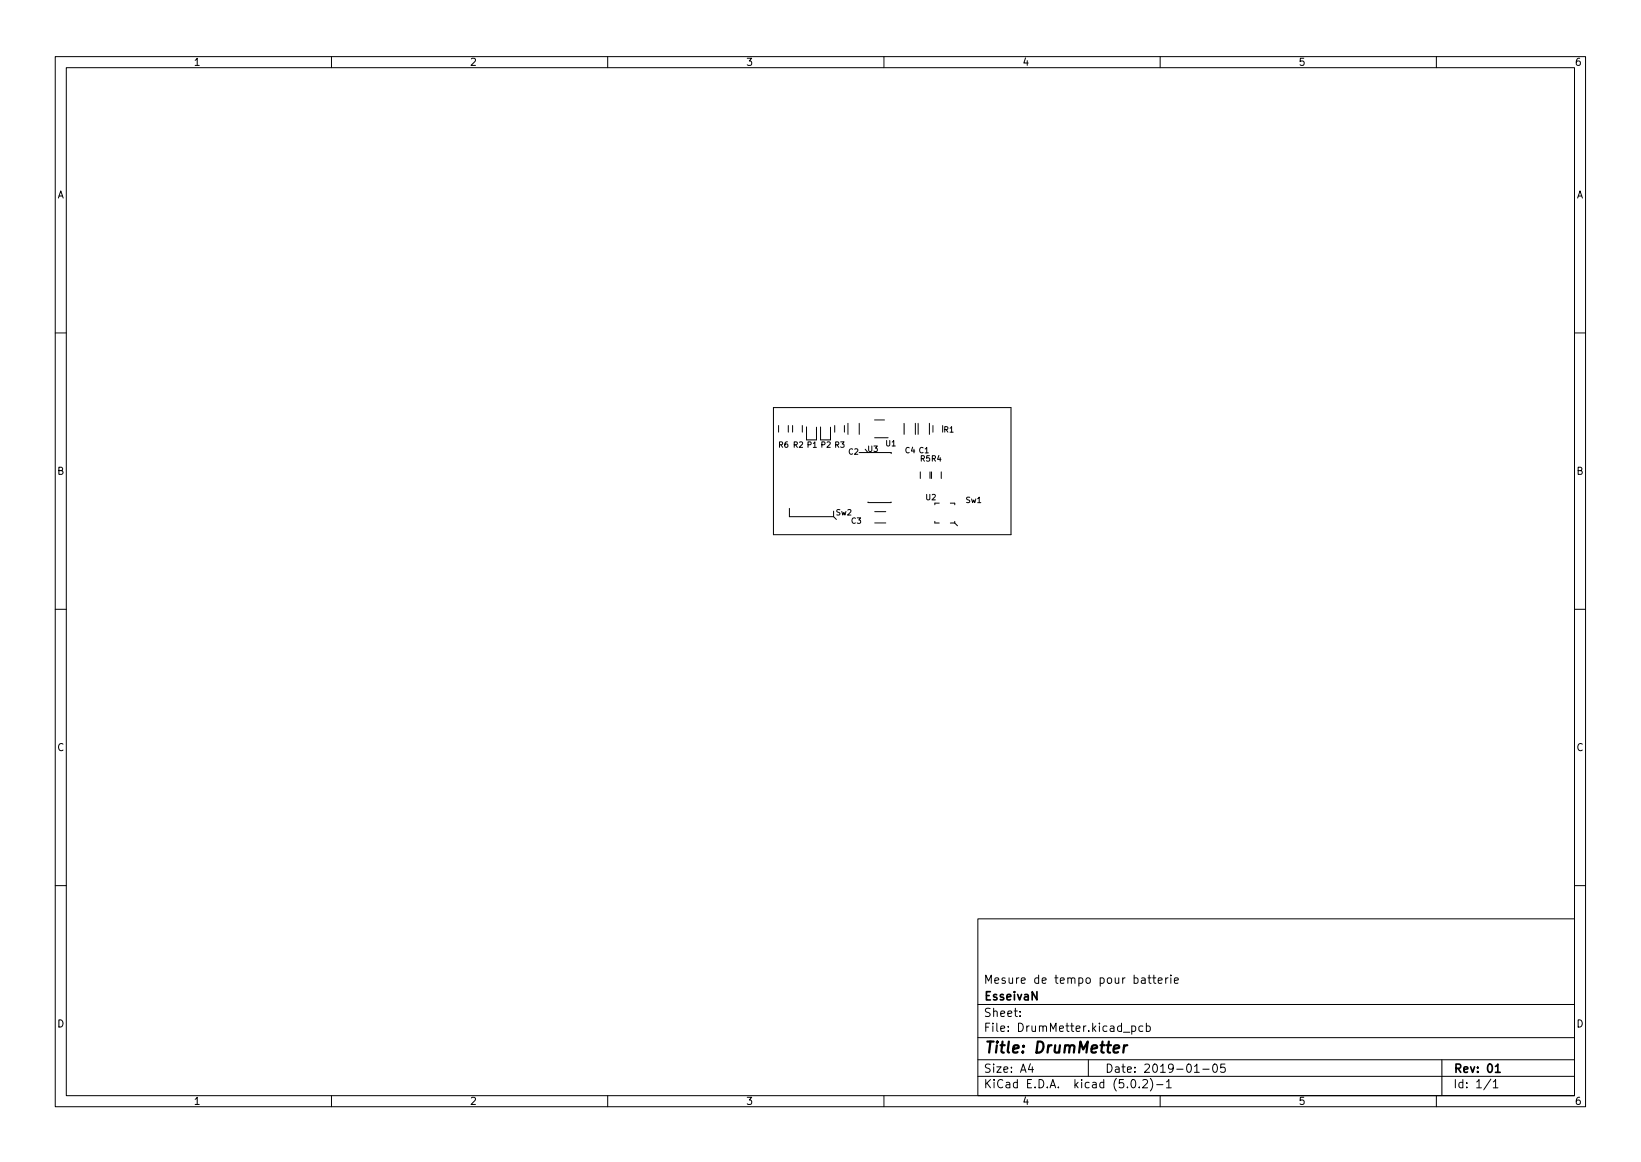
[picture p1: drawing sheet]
<svg xmlns="http://www.w3.org/2000/svg" width="297mm" height="210mm" viewBox="0 0 297 210" stroke-linecap="round" stroke-linejoin="round" font-family="sans-serif">
<defs><g id="words">
<text font-size="2.8" x="178" y="190.6">Title: DrumMetter</text>
<g font-size="2.1">
<text x="178" y="178">Mesure de tempo pour batterie</text>
<text x="178" y="184">Sheet:</text>
<text x="178" y="181">EsseivaN</text>
<text x="178" y="186.7">File: DrumMetter.kicad_pcb</text>
<text x="178" y="196.9">KiCad E.D.A. kicad (5.0.2)-1</text>
<text x="178" y="194.1">Size: A4</text>
<text x="200" y="194.1">Date: 2019-01-05</text>
<text x="263" y="194.1">Rev: 01</text>
<text x="263" y="196.9">Id: 1/1</text>
</g>
<g font-size="1.8">
<text x="35" y="11.9">1</text>
<text x="85" y="11.9">2</text>
<text x="135" y="11.9">3</text>
<text x="185" y="11.9">4</text>
<text x="235" y="11.9">5</text>
<text x="285" y="11.9">6</text>
<text x="10.3" y="35.9">A</text>
<text x="285.3" y="35.9">A</text>
<text x="10.3" y="85.9">B</text>
<text x="285.3" y="85.9">B</text>
<text x="10.3" y="135.9">C</text>
<text x="285.3" y="135.9">C</text>
<text x="10.3" y="185.9">D</text>
<text x="285.3" y="185.9">D</text>
<text x="35" y="199.9">1</text>
<text x="85" y="199.9">2</text>
<text x="135" y="199.9">3</text>
<text x="185" y="199.9">4</text>
<text x="235" y="199.9">5</text>
<text x="285" y="199.9">6</text>
</g>
<g font-size="1.4">
<text x="140.9" y="81">R6 R2 P1 P2 R3</text>
<text x="153.6" y="82.2">C2</text>
<text x="157.1" y="81.7">U3</text>
<text x="160.4" y="80.7">U1</text>
<text x="163.9" y="82">C4 C1</text>
<text x="166.6" y="83.5">R5R4</text>
<text x="170.9" y="78.2">R1</text>
<text x="151.4" y="93.2">Sw2</text>
<text x="154.1" y="94.7">C3</text>
<text x="167.6" y="90.5">U2</text>
<text x="174.9" y="91">Sw1</text>
</g>
</g></defs>
<g fill="none" stroke="#000" stroke-width=".18">
<path d="M10 10.2h277v190.1h-277zM12 12.2h273v186.1h-273zM60 10.2v2M110 10.2v2M160 10.2v2M210 10.2v2M260 10.2v2M10 60.2h2M140 73.7h43v23h-43zM140.9 77v1.2M142.7 77v1.2M143.5 77v1.2"/>
<path d="M145.2 77v1.2M146 77.2v2.4M147.8 77.3v2.3M148.5 77.2v2.4M150.3 77.3v2.3M151.1 77v1.2M152.9 77v1.2M153.5 76.6v2M155.5 76.6v2M158.3 79.2h2.5M158.3 76h1.8M163.6 76.6v2"/>
<path d="M165.7 76.6v2M166.2 76.6v2M168.2 76.6v2M168.9 77v1.2M285 60.2h2M142.9 92v1.5h8M150.9 93.5l.5 .5M150.9 92.5v1M155.5 81.9h5.8v.2M156.6 81.3l.5 .6M157.1 90.8v.1h4.2v-.1M158.3 94.6h2"/>
<path d="M158.3 92.6h2M166.6 85.4v1.2M168.3 85.4v1.2M168.6 85.4v1.2M169.2 94.3v.3h.8M170 91h-.8v.3M170.4 85.4v1.2M172 91h.8v.3M172 94.6h.8M172.8 94.6l.5 .5M172.8 94.3v.3M10 110.2h2"/>
<path d="M285 110.2h2M10 160.2h2M177 166.3h108v32h-108zM206.6 177h.6l.1 .9M207.3 177.3l-.5 .1a.29 .29 0 0 0-.2 .2 .29 .29 0 0 0 .2 .3h.5M207.8 176.9h.6M208 176.4v1.3l.4 .2M208.6 176.9h.6M208.9 176.4v1.3l.3 .2M209.6 177.4l.8-.1-.1-.3-.4-.1-.3 .2 .1 .8h.6M211 176.9v1M211.4 176.9l-.3 .1-.1 .2"/>
<path d="M211.9 176.4v.2M211.9 176.9v1M212.6 177.4l.7-.1-.1-.3-.4-.1-.2 .2v.8h.6M285 160.2h2M60 198.3v2M110 198.3v2M160 198.3v2M177 194.8h108M177 191.8h108M177 187.8h108M177 181.8h108M184.6 183.8v.1"/>
<path d="M184.6 183v.1M186.5 192.5l-.4 1h1M186.9 193v1M197 191.8v3M203.4 186.8h1.1M204.9 185.7l.4-.1 .3 .3v.4l-.2 .3h-.5M204.9 185.6v1.5M204.9 195.4l.2-.1a.8 .8 0 0 1 .5 .8 .8 .8 0 0 1-.5 .7 1 1 0 0 1-.2-1.4zM206.2 196.7v.1M206.9 195.5l.5-.2 .2 .2 .1 .3-.9 1h.9M206.9 185.7l-.5-.1-.3 .3v.4l.2 .3h.6M207.5 185.7l.4-.1 .3 .3v.4l-.1 .3h-.6"/>
<path d="M207.5 185.1v1.5M208.2 195.1a1.72 1.72 0 0 1 0 2.3M209.4 196.3h1.1M210 198.3v2M211.1 195.8l.5-.5v1.5M211.1 196.8h.9M216.2 194h.9M217.7 193.5h1.2M219.6 192.7l.3-.2a.8 .8 0 0 1 .5 .8 .8 .8 0 0 1-.5 .7l-.3-.1-.1-.4zM221.7 192.5h-.7l-.1 .7 .2-.1 .5 .1 .2 .2-.1 .5-.2 .1-.6-.1M260 198.3v2M261 191.8v6.5"/>
<path d="M269.9 195.3l-1.3 1.9M270.3 195.8l.4-.5v1.5M270.3 196.8h.8"/>
</g>
<path d="M270.7 193l.4-.5v1.5M270.7 194h.9" fill="none" stroke="#000" stroke-width=".3"/>
<path d="M201.6 189.8l1-.2-.1-.4-.2-.1-.5 .1-.3 1 .3 .3 .6-.1M203.5 189.1l-.2 1.4M204.1 189.1l-.4 .1-.3 .3" fill="none" stroke="#000" stroke-width=".4"/>
<use href="#words"/>
</svg>
